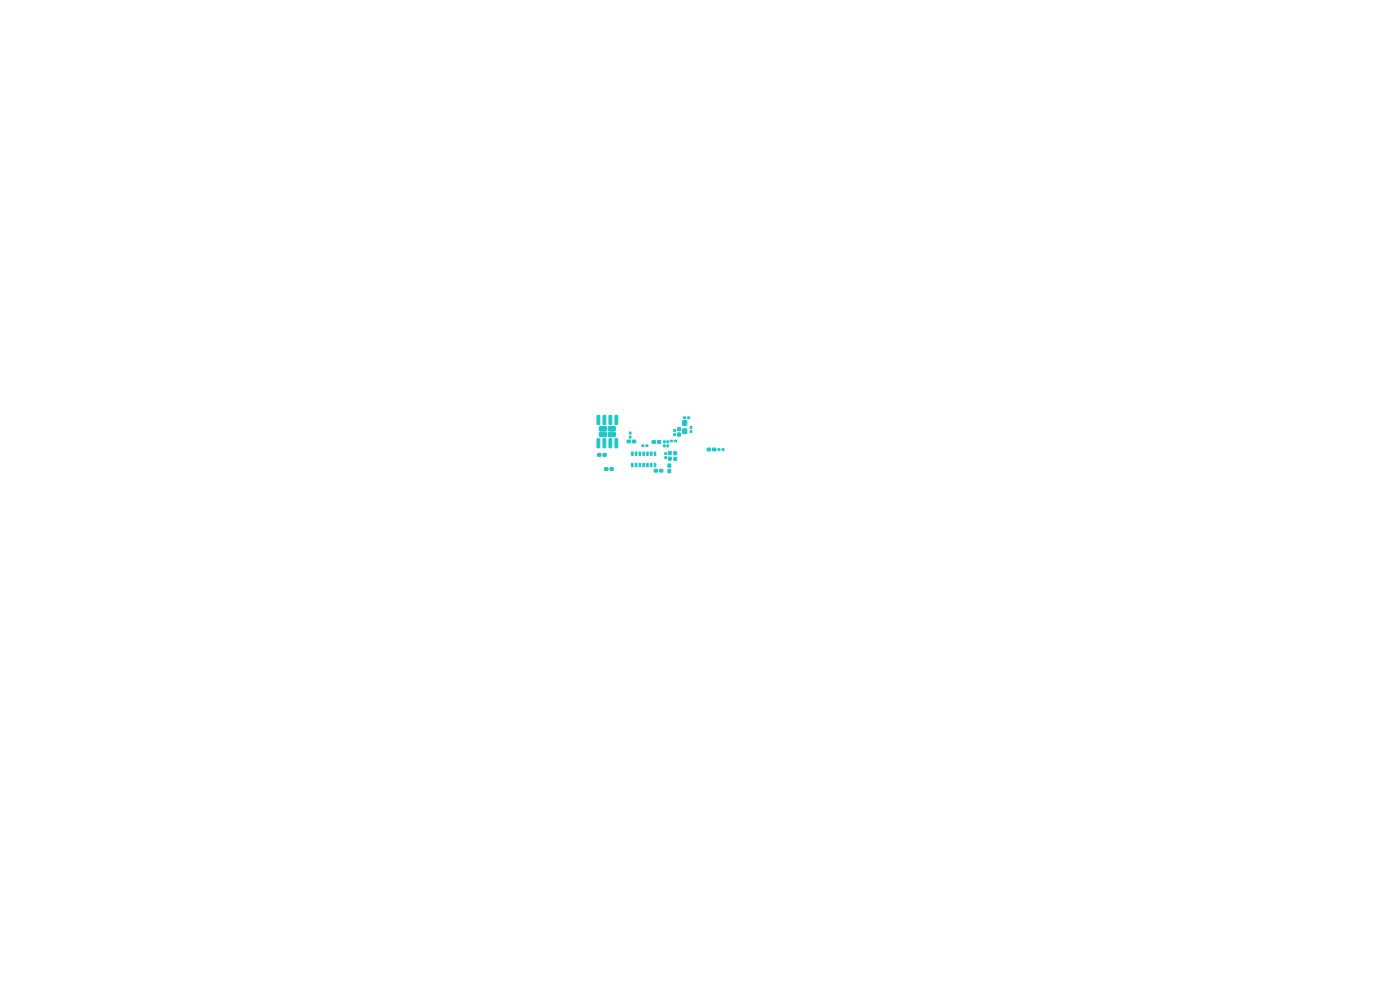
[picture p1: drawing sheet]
<svg xmlns="http://www.w3.org/2000/svg" width="297mm" height="210mm" viewBox="0 0 297 210" stroke-linecap="round" stroke-linejoin="round" font-family="sans-serif">
<g fill="#1ac8c8" stroke="#1ac8c8" stroke-width=".21">
<path d="M143 95.8h.5v.7h-.5z"/>
<path d="M143 97h.5v.7h-.5z"/>
<path d="M138.4 93.5h.6v.5h-.6z"/>
<path d="M139.5 93.5h.6v.5h-.6z"/>
<path d="M129.1 91.7h1.3l.2 .2v.6l-.3 .1h-1.1l-.2-.2z"/>
<path d="M127.2 91.7h1.3l.2 .2v.6l-.3 .1h-1.1l-.2-.2z"/>
<path d="M129.1 90.5h1.3l.2 .2v.6l-.3 .1h-1.1l-.2-.2z"/>
<path d="M127.2 90.5h1.3l.2 .2v.6l-.3 .1h-1.1l-.2-.2z"/>
<path d="M130.5 93.1h.5v1.9l-.5-.1z"/>
<path d="M129.2 93.1h.6l-.1 1.9-.5-.1z"/>
<path d="M128 93.1h.5l-.1 1.9-.5-.1z"/>
<path d="M126.7 93.1h.5v1.9l-.5-.1z"/>
<path d="M126.7 88.1l.5 .1v1.8h-.5z"/>
<path d="M128 88.1l.5 .1-.1 1.8h-.5z"/>
<path d="M129.2 88.1l.6 .1-.1 1.8h-.5z"/>
<path d="M130.5 88.1l.5 .1v1.8h-.5z"/>
<path d="M134 95.9h.3v.7h-.3z"/>
<path d="M134.8 95.9h.3v.7h-.3z"/>
<path d="M135.6 95.9h.3v.7h-.3z"/>
<path d="M136.4 95.9h.3v.7h-.3z"/>
<path d="M137.2 95.9h.3v.7h-.3z"/>
<path d="M138 95.9h.3v.7h-.3z"/>
<path d="M138.8 95.9h.3v.7h-.3z"/>
<path d="M138.8 98.3h.3v.7h-.3z"/>
<path d="M138 98.3h.3v.7h-.3z"/>
<path d="M137.2 98.3h.3v.7h-.3z"/>
<path d="M136.4 98.3h.3v.7h-.3z"/>
<path d="M135.6 98.3h.3v.7h-.3z"/>
<path d="M134.8 98.3h.3v.7h-.3z"/>
<path d="M134 98.3h.3v.7h-.3z"/>
<path d="M141.8 95.8h.6v.6h-.6z"/>
<path d="M141.8 97h.6v.6h-.6z"/>
<path d="M141.7 99.6h.6v.7h-.6z"/>
<path d="M141.7 98.4h.6v.7h-.6z"/>
<path d="M145 88.4h.4v.4h-.4z"/>
<path d="M145.9 88.4h.4v.4h-.4z"/>
<path d="M144.8 91h.9v.9h-.9z"/>
<path d="M144.8 89.3h.9v.9h-.9z"/>
<path d="M128.3 99.2h.7v.6h-.7z"/>
<path d="M129.4 99.2h.7v.6h-.7z"/>
<path d="M127.9 96.2h.7v.6h-.7z"/>
<path d="M126.8 96.2h.7v.6h-.7z"/>
<path d="M137 94.4h.4v.3h-.4z"/>
<path d="M136.2 94.4h.4v.3h-.4z"/>
<path d="M133.5 91.7h.4v.4h-.4z"/>
<path d="M133.5 92.5h.4v.4h-.4z"/>
<path d="M133.1 93.4h.6v.5h-.6z"/>
<path d="M134.2 93.4h.6v.5h-.6z"/>
<path d="M141 96.9h.4v.4h-.4z"/>
<path d="M141 96h.4v.4h-.4z"/>
<path d="M138.8 99.6h.7v.5h-.7z"/>
<path d="M139.9 99.6h.7v.5h-.7z"/>
<path d="M142.9 91.1h.4v.4h-.4z"/>
<path d="M142.9 92h.4v.4h-.4z"/>
<path d="M143.8 90.7h.5v.7h-.5z"/>
<path d="M143.8 91.8h.5v.7h-.5z"/>
<path d="M143.1 93.4h.4v.3h-.4z"/>
<path d="M142.3 93.4h.4v.3h-.4z"/>
<path d="M153.2 95.2h.4v.3h-.4z"/>
<path d="M152.3 95.2h.4v.3h-.4z"/>
<path d="M146.4 91.3h.4v.4h-.4z"/>
<path d="M146.4 90.5h.4v.4h-.4z"/>
<path d="M150.1 95.1h.6v.5h-.6z"/>
<path d="M151.2 95.1h.6v.5h-.6z"/>
<path d="M140.8 94.4h.3v.4h-.3z"/>
<path d="M140.8 93.5h.3v.4h-.3z"/>
<path d="M141.5 94.4h.3v.4h-.3z"/>
<path d="M141.5 93.5h.3v.4h-.3z"/>
</g>
</svg>
